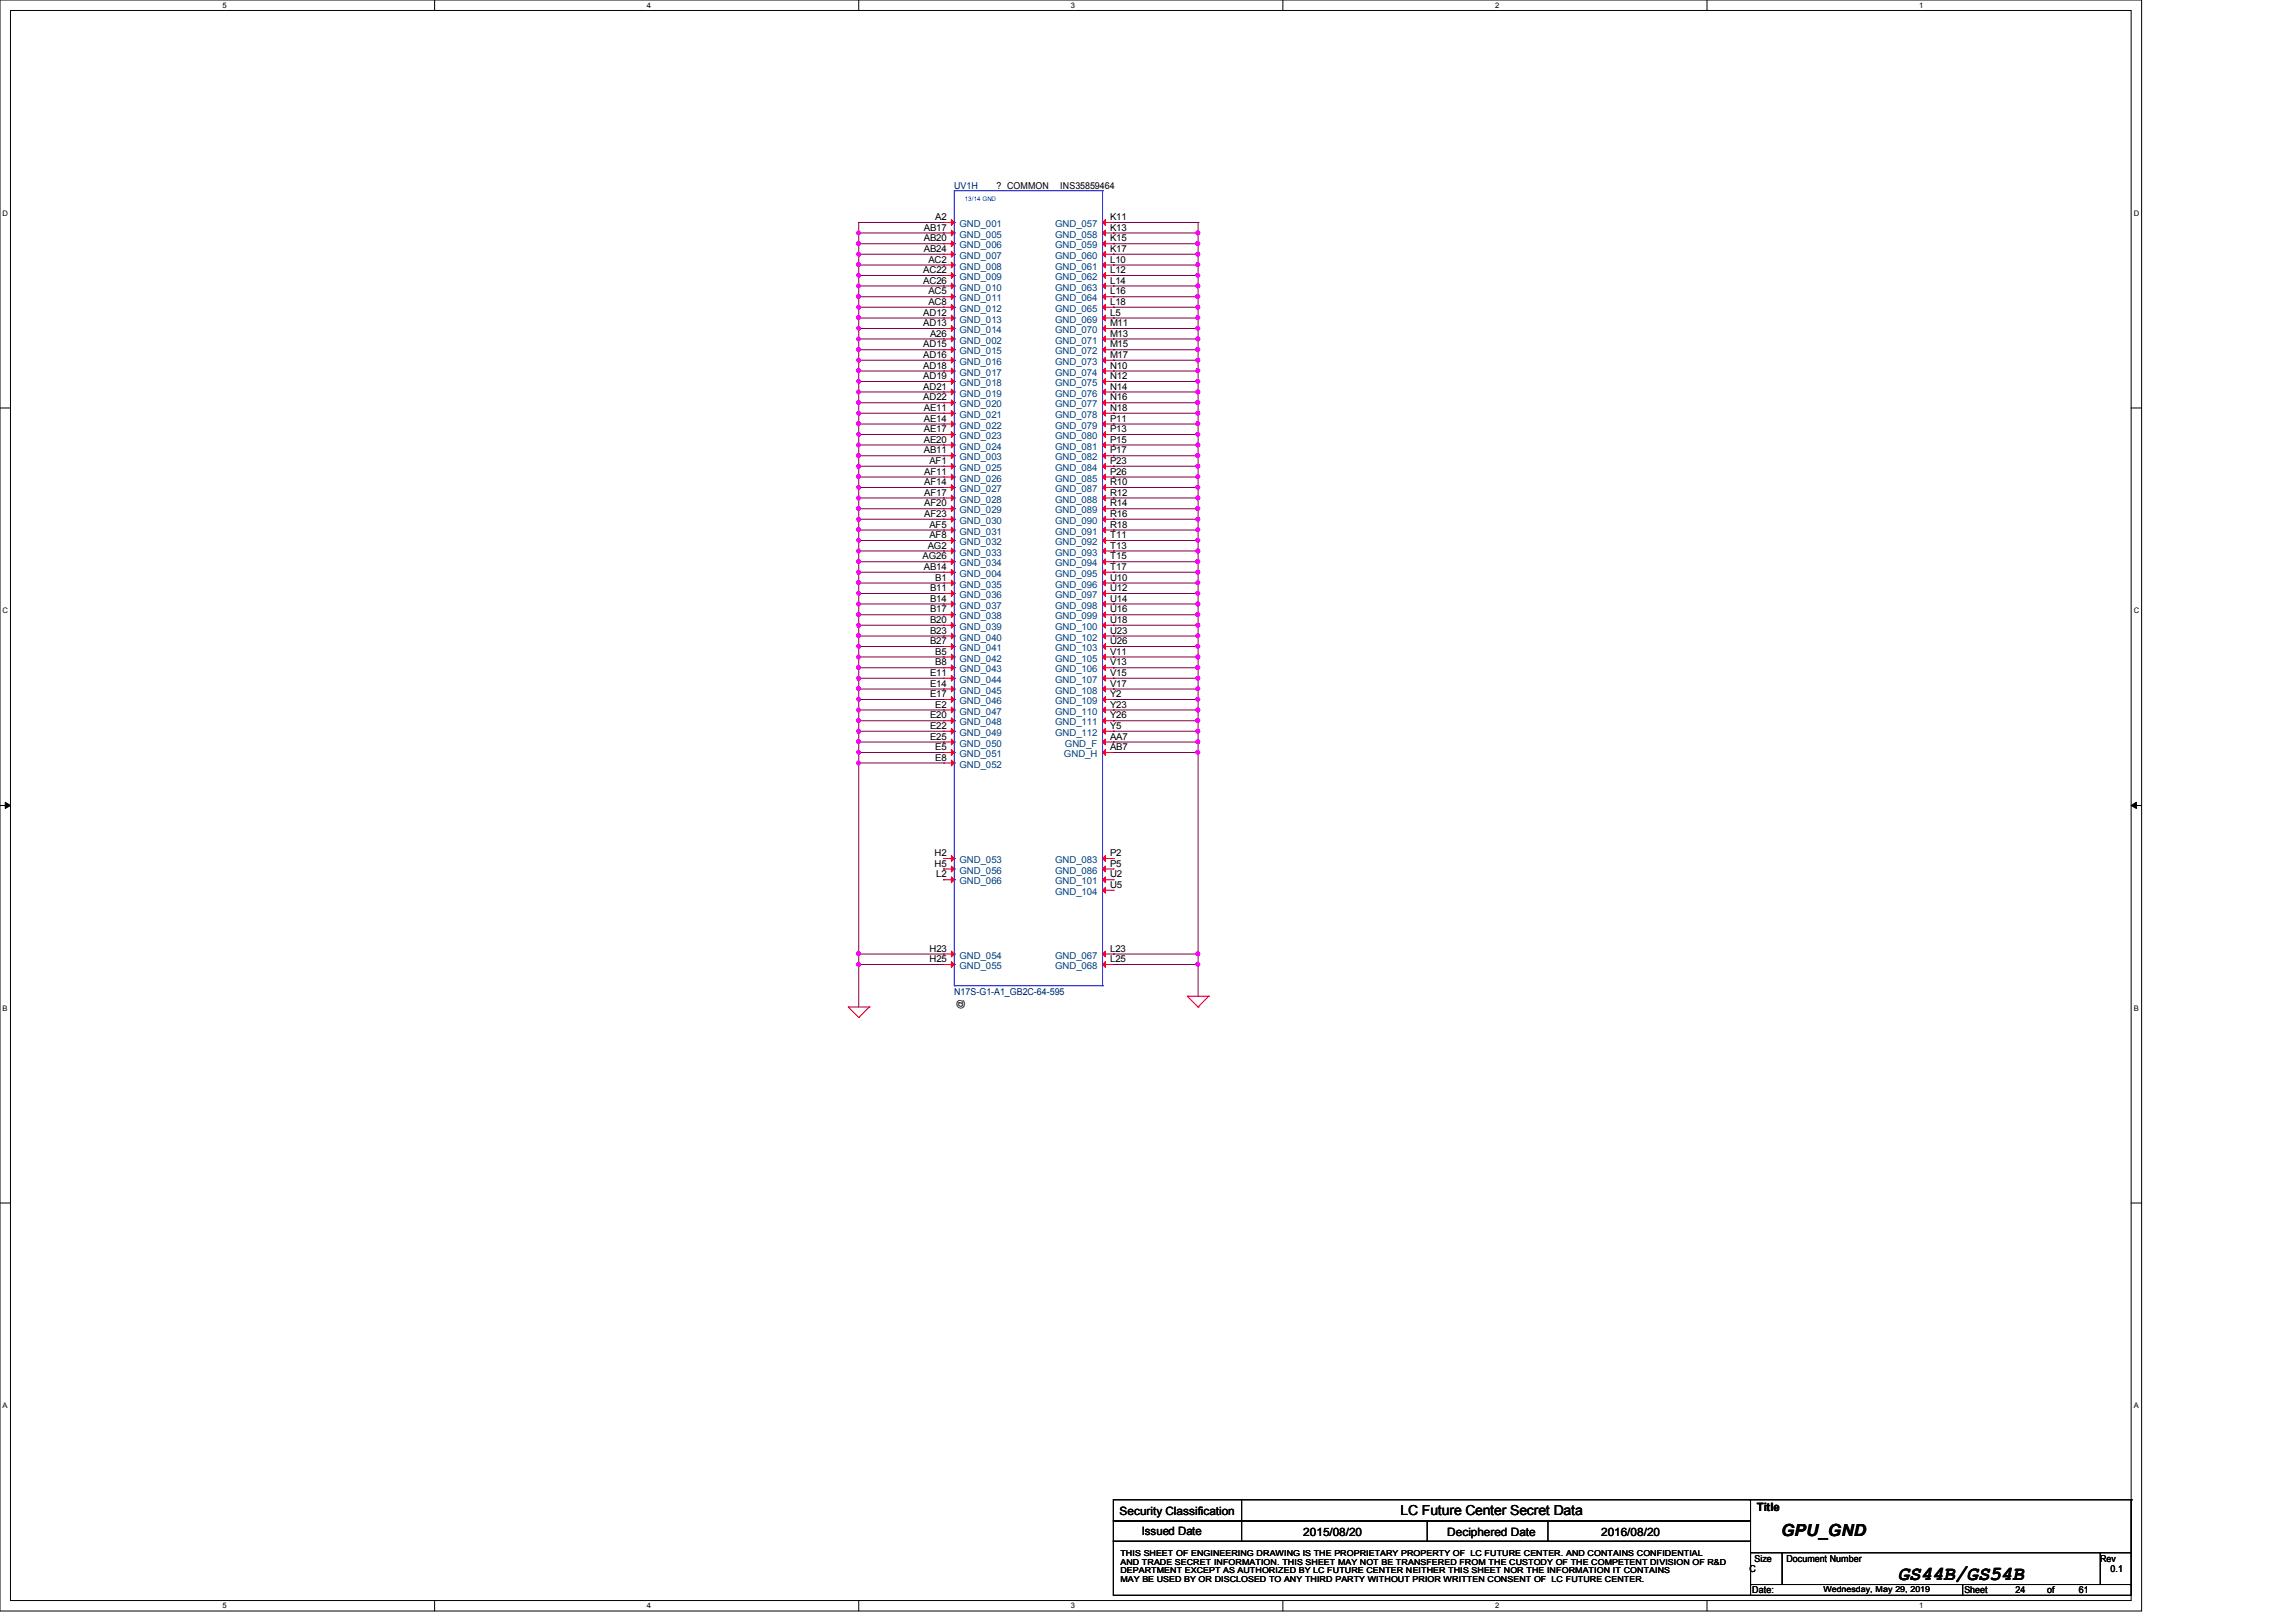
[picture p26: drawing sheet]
<svg xmlns="http://www.w3.org/2000/svg" width="297mm" height="210mm" viewBox="0 0 297 210" stroke-linecap="round" stroke-linejoin="round" font-family="sans-serif">
<defs><g id="words">
<text font-size="2.6" x="245.5" y="204.5">GS44B/GS54B</text>
<text font-size="2.2" x="230.4" y="198.8">GPU_GND</text>
<text font-size="1.8" x="181.2" y="196.1">LC Future Center Secret Data</text>
<g font-size="1.5">
<text x="144.8" y="196">Security Classification</text>
<text x="227.2" y="195.5">Title</text>
<text x="147.7" y="198.6">Issued Date</text>
<text x="168.6" y="198.7">2015/08/20</text>
<text x="187.2" y="198.7">Deciphered Date</text>
<text x="207.1" y="198.7">2016/08/20</text>
</g>
<g font-size="1.2">
<text x="119.5" y="29.8">AB17</text>
<text x="121" y="28.5">A2</text>
<text x="128.9" y="24.4">? COMMON</text>
<text x="137.1" y="24.4">INS35859464</text>
<text x="143.6" y="29.8">K13</text>
<text x="143.6" y="28.5">K11</text>
<text x="119.4" y="35.3">AC22</text>
<text x="119.5" y="32.6">AB24</text>
<text x="119.5" y="31.2">AB20</text>
<text x="120.1" y="34">AC2</text>
<text x="143.6" y="35.3">L12</text>
<text x="143.6" y="34">L10</text>
<text x="143.6" y="32.6">K17</text>
<text x="143.6" y="31.2">K15</text>
<text x="119.4" y="40.9">AD12</text>
<text x="119.4" y="36.7">AC26</text>
<text x="120.1" y="39.5">AC8</text>
<text x="120.1" y="38.1">AC5</text>
<text x="143.6" y="40.9">L5</text>
<text x="143.6" y="39.5">L18</text>
<text x="143.6" y="38.1">L16</text>
<text x="143.6" y="36.7">L14</text>
<text x="119.4" y="47.7">AD18</text>
<text x="119.4" y="46.3">AD16</text>
<text x="119.4" y="45">AD15</text>
<text x="119.4" y="42.2">AD13</text>
<text x="120.3" y="43.6">A26</text>
<text x="143.6" y="47.7">N10</text>
<text x="143.6" y="46.3">M17</text>
<text x="143.6" y="45">M15</text>
<text x="143.6" y="43.6">M13</text>
<text x="143.6" y="42.2">M11</text>
<text x="119.4" y="51.8">AD22</text>
<text x="119.4" y="50.4">AD21</text>
<text x="119.4" y="49.1">AD19</text>
<text x="119.5" y="53.2">AE11</text>
<text x="143.6" y="53.2">N18</text>
<text x="143.6" y="51.8">N16</text>
<text x="143.6" y="50.4">N14</text>
<text x="143.6" y="49.1">N12</text>
<text x="119.5" y="58.7">AB11</text>
<text x="119.5" y="57.3">AE20</text>
<text x="119.5" y="55.9">AE17</text>
<text x="119.5" y="54.6">AE14</text>
<text x="143.6" y="58.7">P17</text>
<text x="143.6" y="57.3">P15</text>
<text x="143.6" y="55.9">P13</text>
<text x="143.6" y="54.6">P11</text>
<text x="119.5" y="65.5">AF20</text>
<text x="119.5" y="64.1">AF17</text>
<text x="119.5" y="62.8">AF14</text>
<text x="119.5" y="61.4">AF11</text>
<text x="120.2" y="60">AF1</text>
<text x="143.6" y="65.5">R14</text>
<text x="143.6" y="64.1">R12</text>
<text x="143.6" y="62.8">R10</text>
<text x="143.6" y="61.4">P26</text>
<text x="143.6" y="60">P23</text>
<text x="119.5" y="66.9">AF23</text>
<text x="120" y="71">AG2</text>
<text x="120.2" y="69.6">AF8</text>
<text x="120.2" y="68.3">AF5</text>
<text x="143.6" y="71">T13</text>
<text x="143.6" y="69.6">T11</text>
<text x="143.6" y="68.3">R18</text>
<text x="143.6" y="66.9">R16</text>
<text x="119.3" y="72.4">AG26</text>
<text x="119.5" y="73.7">AB14</text>
<text x="120.3" y="77.9">B14</text>
<text x="120.3" y="76.5">B11</text>
<text x="121" y="75.1">B1</text>
<text x="143.6" y="77.9">U14</text>
<text x="143.6" y="76.5">U12</text>
<text x="143.6" y="75.1">U10</text>
<text x="143.6" y="73.7">T17</text>
<text x="143.6" y="72.4">T15</text>
<text x="120.3" y="83.4">B27</text>
<text x="120.3" y="82">B23</text>
<text x="120.3" y="80.6">B20</text>
<text x="120.3" y="79.2">B17</text>
<text x="143.6" y="83.4">U26</text>
<text x="143.6" y="82">U23</text>
<text x="143.6" y="80.6">U18</text>
<text x="143.6" y="79.2">U16</text>
<text x="120.3" y="88.9">E14</text>
<text x="120.3" y="87.5">E11</text>
<text x="121" y="86.1">B8</text>
<text x="121" y="84.7">B5</text>
<text x="143.6" y="88.9">V17</text>
<text x="143.6" y="87.5">V15</text>
<text x="143.6" y="86.1">V13</text>
<text x="143.6" y="84.7">V11</text>
<text x="120.3" y="95.7">E25</text>
<text x="120.3" y="94.3">E22</text>
<text x="120.3" y="93">E20</text>
<text x="120.3" y="90.2">E17</text>
<text x="121" y="91.6">E2</text>
<text x="143.6" y="94.3">Y5</text>
<text x="143.6" y="93">Y26</text>
<text x="143.6" y="91.6">Y23</text>
<text x="143.6" y="90.2">Y2</text>
<text x="143.6" y="95.7">AA7</text>
<text x="121" y="98.4">E8</text>
<text x="121" y="97.1">E5</text>
<text x="143.6" y="97.1">AB7</text>
<text x="120.9" y="112.1">H5</text>
<text x="120.9" y="110.8">H2</text>
<text x="121.1" y="113.5">L2</text>
<text x="143.6" y="113.5">U2</text>
<text x="143.6" y="112.1">P5</text>
<text x="143.6" y="110.8">P2</text>
<text x="143.6" y="114.9">U5</text>
<text x="120.2" y="124.5">H25</text>
<text x="120.2" y="123.1">H23</text>
<text x="143.6" y="124.5">L25</text>
<text x="143.6" y="123.1">L23</text>
<text x="124.6" y="130.6" transform="rotate(-90 124.6 130.6)">@</text>
<text x="226.3" y="203.5">C</text>
<text x="227" y="202.1">Size</text>
<text x="231.1" y="202.1">Document Number</text>
<text x="271.7" y="202.1">Rev</text>
<text x="273" y="203.5">0.1</text>
<text x="226.7" y="206.2">Date:</text>
<text x="254.1" y="206.2">Sheet</text>
<text x="260.7" y="206.2">24</text>
<text x="264.8" y="206.2">of</text>
<text x="268.9" y="206.2">61</text>
</g>
<g font-size="1.2" fill="#000080">
<text x="123.4" y="24.4">UV1H</text>
<text x="123.4" y="128.7">N17S-G1-A1_GB2C-64-595</text>
</g>
<g font-size="1.2" fill="#004080">
<text x="124.1" y="29.4">GND_001</text>
<text x="136.5" y="29.4">GND_057</text>
<text x="124.1" y="34.9">GND_008</text>
<text x="124.1" y="33.5">GND_007</text>
<text x="124.1" y="32.1">GND_006</text>
<text x="124.1" y="30.7">GND_005</text>
<text x="136.5" y="34.9">GND_061</text>
<text x="136.5" y="33.5">GND_060</text>
<text x="136.5" y="32.1">GND_059</text>
<text x="136.5" y="30.7">GND_058</text>
<text x="124.1" y="41.7">GND_013</text>
<text x="124.1" y="40.3">GND_012</text>
<text x="124.1" y="39">GND_011</text>
<text x="124.1" y="37.6">GND_010</text>
<text x="124.1" y="36.2">GND_009</text>
<text x="136.5" y="41.7">GND_069</text>
<text x="136.5" y="40.3">GND_065</text>
<text x="136.5" y="39">GND_064</text>
<text x="136.5" y="37.6">GND_063</text>
<text x="136.5" y="36.2">GND_062</text>
<text x="124.1" y="47.2">GND_016</text>
<text x="124.1" y="45.8">GND_015</text>
<text x="124.1" y="44.5">GND_002</text>
<text x="124.1" y="43.1">GND_014</text>
<text x="136.5" y="47.2">GND_073</text>
<text x="136.5" y="45.8">GND_072</text>
<text x="136.5" y="44.5">GND_071</text>
<text x="136.5" y="43.1">GND_070</text>
<text x="124.1" y="52.7">GND_020</text>
<text x="124.1" y="51.3">GND_019</text>
<text x="124.1" y="50">GND_018</text>
<text x="124.1" y="48.6">GND_017</text>
<text x="136.5" y="52.7">GND_077</text>
<text x="136.5" y="51.3">GND_076</text>
<text x="136.5" y="50">GND_075</text>
<text x="136.5" y="48.6">GND_074</text>
<text x="124.1" y="59.6">GND_003</text>
<text x="124.1" y="58.2">GND_024</text>
<text x="124.1" y="56.8">GND_023</text>
<text x="124.1" y="55.5">GND_022</text>
<text x="124.1" y="54.1">GND_021</text>
<text x="136.5" y="59.6">GND_082</text>
<text x="136.5" y="58.2">GND_081</text>
<text x="136.5" y="56.8">GND_080</text>
<text x="136.5" y="55.5">GND_079</text>
<text x="136.5" y="54.1">GND_078</text>
<text x="124.1" y="65">GND_028</text>
<text x="124.1" y="63.7">GND_027</text>
<text x="124.1" y="62.3">GND_026</text>
<text x="124.1" y="60.9">GND_025</text>
<text x="136.5" y="65">GND_088</text>
<text x="136.5" y="63.7">GND_087</text>
<text x="136.5" y="62.3">GND_085</text>
<text x="136.5" y="60.9">GND_084</text>
<text x="124.1" y="71.9">GND_033</text>
<text x="124.1" y="70.5">GND_032</text>
<text x="124.1" y="69.2">GND_031</text>
<text x="124.1" y="67.8">GND_030</text>
<text x="124.1" y="66.4">GND_029</text>
<text x="136.5" y="71.9">GND_093</text>
<text x="136.5" y="70.5">GND_092</text>
<text x="136.5" y="69.2">GND_091</text>
<text x="136.5" y="67.8">GND_090</text>
<text x="136.5" y="66.4">GND_089</text>
<text x="124.1" y="77.4">GND_036</text>
<text x="124.1" y="76">GND_035</text>
<text x="124.1" y="74.6">GND_004</text>
<text x="124.1" y="73.3">GND_034</text>
<text x="136.5" y="77.4">GND_097</text>
<text x="136.5" y="76">GND_096</text>
<text x="136.5" y="74.6">GND_095</text>
<text x="136.5" y="73.3">GND_094</text>
<text x="124.1" y="82.9">GND_040</text>
<text x="124.1" y="81.5">GND_039</text>
<text x="124.1" y="80.1">GND_038</text>
<text x="124.1" y="78.7">GND_037</text>
<text x="136.5" y="82.9">GND_102</text>
<text x="136.5" y="81.5">GND_100</text>
<text x="136.5" y="80.1">GND_099</text>
<text x="136.5" y="78.7">GND_098</text>
<text x="124.1" y="89.7">GND_045</text>
<text x="124.1" y="88.3">GND_044</text>
<text x="124.1" y="87">GND_043</text>
<text x="124.1" y="85.6">GND_042</text>
<text x="124.1" y="84.2">GND_041</text>
<text x="136.5" y="89.7">GND_108</text>
<text x="136.5" y="88.3">GND_107</text>
<text x="136.5" y="87">GND_106</text>
<text x="136.5" y="85.6">GND_105</text>
<text x="136.5" y="84.2">GND_103</text>
<text x="124.1" y="95.2">GND_049</text>
<text x="124.1" y="93.9">GND_048</text>
<text x="124.1" y="92.5">GND_047</text>
<text x="124.1" y="91.1">GND_046</text>
<text x="136.5" y="95.2">GND_112</text>
<text x="136.5" y="93.9">GND_111</text>
<text x="136.5" y="92.5">GND_110</text>
<text x="136.5" y="91.1">GND_109</text>
<text x="124.1" y="99.3">GND_052</text>
<text x="124.1" y="98">GND_051</text>
<text x="124.1" y="96.6">GND_050</text>
<text x="137.6" y="98">GND_H</text>
<text x="137.7" y="96.6">GND_F</text>
<text x="124.1" y="113">GND_056</text>
<text x="124.1" y="111.7">GND_053</text>
<text x="136.5" y="113">GND_086</text>
<text x="136.5" y="111.7">GND_083</text>
<text x="124.1" y="114.4">GND_066</text>
<text x="136.5" y="115.8">GND_104</text>
<text x="136.5" y="114.4">GND_101</text>
<text x="124.1" y="125.4">GND_055</text>
<text x="124.1" y="124">GND_054</text>
<text x="136.5" y="125.4">GND_068</text>
<text x="136.5" y="124">GND_067</text>
</g>
<g font-size="1.1">
<text x="144.9" y="201.3">THIS SHEET OF ENGINEERING DRAWING IS THE PROPRIETARY PROPERTY OF LC FUTURE CENTER. AND CONTAINS CONFIDENTIAL</text>
<text x="144.9" y="202.4">AND TRADE SECRET INFORMATION. THIS SHEET MAY NOT BE TRANSFERED FROM THE CUSTODY OF THE COMPETENT DIVISION OF R&amp;D</text>
<text x="144.9" y="203.5">DEPARTMENT EXCEPT AS AUTHORIZED BY LC FUTURE CENTER NEITHER THIS SHEET NOR THE INFORMATION IT CONTAINS</text>
<text x="144.9" y="204.6">MAY BE USED BY OR DISCLOSED TO ANY THIRD PARTY WITHOUT PRIOR WRITTEN CONSENT OF LC FUTURE CENTER.</text>
<text x="235.9" y="206">Wednesday, May 29, 2019</text>
</g>
<g font-size="1">
<text x="28.8" y="1">5</text>
<text x="83.7" y="1">4</text>
<text x="138.5" y="1">3</text>
<text x="193.4" y="1">2</text>
<text x="248.3" y="1">1</text>
<text x=".3" y="27.9">D</text>
<text x="276" y="27.9">D</text>
<text x=".3" y="79.4">C</text>
<text x="276" y="79.4">C</text>
<text x=".3" y="130.8">B</text>
<text x="276" y="130.8">B</text>
<text x=".3" y="182.2">A</text>
<text x="276" y="182.2">A</text>
<text x="28.8" y="208.1">5</text>
<text x="83.7" y="208.1">4</text>
<text x="138.5" y="208.1">3</text>
<text x="193.4" y="208.1">2</text>
<text x="248.3" y="208.1">1</text>
</g>
<text font-size=".8" fill="#00f" x="124.8" y="26">13/14 GND</text>
</g></defs>
<path d="M0 0h277v208.4h-277zM1.4 1.4h274.3v205.7h-274.3z" fill="none" stroke="#000" stroke-width=".13"/>
<g fill="#fff">
<path d="M28.8 .1h.5v1.1h-.5z"/>
<path d="M28.8 207.2h.5v1.1h-.5z"/>
</g>
<path d="M56.2 0v1.4M56.2 207.1v1.3" fill="none" stroke="#000" stroke-width=".13"/>
<g fill="#fff">
<path d="M83.7 .1h.5v1.1h-.5z"/>
<path d="M83.7 207.2h.5v1.1h-.5z"/>
</g>
<path d="M111.1 0v1.4M111.1 207.1v1.3" fill="none" stroke="#000" stroke-width=".13"/>
<g fill="#fff">
<path d="M138.5 .1h.6v1.1h-.6z"/>
<path d="M138.5 207.2h.6v1.1h-.6z"/>
</g>
<path d="M165.9 0v1.4M165.9 207.1v1.3" fill="none" stroke="#000" stroke-width=".13"/>
<g fill="#fff">
<path d="M193.4 .1h.5v1.1h-.5z"/>
<path d="M193.4 207.2h.5v1.1h-.5z"/>
</g>
<path d="M220.8 0v1.4M220.8 207.1v1.3" fill="none" stroke="#000" stroke-width=".13"/>
<g fill="#fff">
<path d="M248.2 .1h.6v1.1h-.6z"/>
<path d="M248.2 207.2h.6v1.1h-.6z"/>
<path d="M.3 27.1h.8v1.1h-.8z"/>
<path d="M276 27.1h.7v1.1h-.7z"/>
<path d="M.3 78.5h.8v1.1h-.8z"/>
<path d="M276 78.5h.7v1.1h-.7z"/>
</g>
<path d="M0 52.8h1.4M275.7 52.8h1.3" fill="none" stroke="#000" stroke-width=".13"/>
<g fill="#fff">
<path d="M.3 129.9h.7v1.1h-.7z"/>
<path d="M276 129.9h.6v1.1h-.6z"/>
</g>
<path d="M0 104.2h1.4M275.7 104.2h1.3" fill="none" stroke="#000" stroke-width=".13"/>
<path d="M.7 103.8l.7 .4-.7 .4zM275.7 104.2l.7-.4v.8z" fill="#000" stroke="#000" stroke-width=".13"/>
<g fill="#fff">
<path d="M.3 181.4h.7v1.1h-.7z"/>
<path d="M276 181.4h.6v1.1h-.6z"/>
</g>
<g fill="none" stroke="#000" stroke-width=".13">
<path d="M0 155.7h1.4M275.7 155.7h1.3M144 194.1h82.4v2.7h-82.4zM144 196.8h82.4v2.6h-82.4zM144 199.4h82.4v7h-82.4zM160.6 196.8h.1M160.6 199.4h.1M160.6 194.1v5.3M184.6 199.4h.1M184.6 196.8v2.6M200.2 199.4h.1M200.2 196.8v2.6"/>
<path d="M226.3 194.1h49.4M275.7 194.1h.1M275.7 194.1v6.8M226.4 200.9h4.1v4.1h-4.1zM226.4 205h27.5v1.4h-27.5zM230.5 200.9h41.2v4.1h-41.2zM253.9 205h21.8v1.4h-21.8zM271.7 200.9h4v4.1h-4z"/>
</g>
<g fill="none" stroke="#f00" stroke-width=".13">
<path d="M122 39.8h.1M122 38.4h.1M122 37h.1M122 35.6h.1M122 34.3h.1M122 32.9h.1M122 31.5h.1M122 30.1h.1M122 28.8h.1M122 39.8h1.4M122 38.4h1.4M122 37h1.4"/>
<path d="M122 35.6h1.4M122 34.3h1.4M122 32.9h1.4M122 31.5h1.4M122 30.1h1.4M122 28.8h1.4M142.6 39.8h1.4M142.6 38.4h1.4M142.6 37h1.4M142.6 35.6h1.4M142.6 34.3h1.4M142.6 32.9h1.4"/>
<path d="M142.6 31.5h1.4M142.6 30.1h1.4M142.6 28.8h1.4M144 39.8h.1M144 38.4h.1M144 37h.1M144 35.6h.1M144 34.3h.1M144 32.9h.1M144 31.5h.1M144 30.1h.1M144 28.8h.1"/>
<path d="M122 59h.1M122 57.6h.1M122 56.2h.1M122 54.9h.1M122 53.5h.1M122 52.1h.1M122 50.7h.1M122 49.4h.1M122 48h.1M122 46.6h.1M122 45.3h.1M122 43.9h.1"/>
<path d="M122 42.5h.1M122 41.1h.1M122 59h1.4M122 57.6h1.4M122 56.2h1.4M122 54.9h1.4M122 53.5h1.4M122 52.1h1.4M122 50.7h1.4M122 49.4h1.4M122 48h1.4M122 46.6h1.4"/>
<path d="M122 45.3h1.4M122 43.9h1.4M122 42.5h1.4M122 41.1h1.4M142.6 59h1.4M142.6 57.6h1.4M142.6 56.2h1.4M142.6 54.9h1.4M142.6 53.5h1.4M142.6 52.1h1.4M142.6 50.7h1.4M142.6 49.4h1.4"/>
<path d="M142.6 48h1.4M142.6 46.6h1.4M142.6 45.3h1.4M142.6 43.9h1.4M142.6 42.5h1.4M142.6 41.1h1.4M144 59h.1M144 57.6h.1M144 56.2h.1M144 54.9h.1M144 53.5h.1M144 52.1h.1"/>
<path d="M144 50.7h.1M144 49.4h.1M144 48h.1M144 46.6h.1M144 45.3h.1M144 43.9h.1M144 42.5h.1M144 41.1h.1M122 79.5h.1M122 78.1h.1M122 76.8h.1M122 75.4h.1"/>
<path d="M122 74h.1M122 72.7h.1M122 71.3h.1M122 69.9h.1M122 68.6h.1M122 67.2h.1M122 65.8h.1M122 64.4h.1M122 63.1h.1M122 61.7h.1M122 60.3h.1M122 79.5h1.4"/>
<path d="M122 78.1h1.4M122 76.8h1.4M122 75.4h1.4M122 74h1.4M122 72.7h1.4M122 71.3h1.4M122 69.9h1.4M122 68.6h1.4M122 67.2h1.4M122 65.8h1.4M122 64.4h1.4M122 63.1h1.4"/>
<path d="M122 61.7h1.4M122 60.3h1.4M142.6 79.5h1.4M142.6 78.1h1.4M142.6 76.8h1.4M142.6 75.4h1.4M142.6 74h1.4M142.6 72.7h1.4M142.6 71.3h1.4M142.6 69.9h1.4M142.6 68.6h1.4M142.6 67.2h1.4"/>
<path d="M142.6 65.8h1.4M142.6 64.4h1.4M142.6 63.1h1.4M142.6 61.7h1.4M142.6 60.3h1.4M144 79.5h.1M144 78.1h.1M144 76.8h.1M144 75.4h.1M144 74h.1M144 72.7h.1M144 71.3h.1"/>
<path d="M144 69.9h.1M144 68.6h.1M144 67.2h.1M144 65.8h.1M144 64.4h.1M144 63.1h.1M144 61.7h.1M144 60.3h.1M122 98.7h.1M122 97.4h.1M122 96h.1M122 94.6h.1"/>
<path d="M122 93.3h.1M122 91.9h.1M122 90.5h.1M122 89.2h.1M122 87.8h.1M122 86.4h.1M122 85h.1M122 83.7h.1M122 82.3h.1M122 80.9h.1M122 98.7h1.4M122 97.4h1.4"/>
<path d="M122 96h1.4M122 94.6h1.4M122 93.3h1.4M122 91.9h1.4M122 90.5h1.4M122 89.2h1.4M122 87.8h1.4M122 86.4h1.4M122 85h1.4M122 83.7h1.4M122 82.3h1.4M122 80.9h1.4"/>
<path d="M142.6 97.4h1.4M142.6 96h1.4M142.6 94.6h1.4M142.6 93.3h1.4M142.6 91.9h1.4M142.6 90.5h1.4M142.6 89.2h1.4M142.6 87.8h1.4M142.6 86.4h1.4M142.6 85h1.4M142.6 83.7h1.4M142.6 82.3h1.4"/>
<path d="M142.6 80.9h1.4M144 97.4h.1M144 96h.1M144 94.6h.1M144 93.3h.1M144 91.9h.1M144 90.5h.1M144 89.2h.1M144 87.8h.1M144 86.4h.1M144 85h.1M144 83.7h.1"/>
<path d="M144 82.3h.1M144 80.9h.1M122 113.8h.1M122 112.4h.1M122 111.1h.1M122 113.8h1.4M122 112.4h1.4M122 111.1h1.4M142.6 113.8h1.4M142.6 112.4h1.4M142.6 111.1h1.4M142.6 115.2h1.4"/>
<path d="M144 115.2h.1M144 113.8h.1M144 112.4h.1M144 111.1h.1M109.7 130.3h.1M109.7 130.3h2.7M109.7 130.3l1.4 1.4M111.1 131.7h.1M112.4 130.3h.1M112.4 130.3l-1.3 1.4M122 124.8h.1M122 123.4h.1"/>
<path d="M122 124.8h1.4M122 123.4h1.4M142.6 124.8h1.4M142.6 123.4h1.4M144 124.8h.1M144 123.4h.1M153.6 128.9h.1M153.6 128.9h2.7M153.6 128.9l1.4 1.4M155 130.3h.1M156.3 128.9h.1M156.3 128.9l-1.3 1.4"/>
</g>
<g fill="none" stroke="#00f" stroke-width=".13">
<path d="M123.4 39.8h.1M123.4 38.4h.1M123.4 37h.1M123.4 35.6h.1M123.4 34.3h.1M123.4 32.9h.1M123.4 31.5h.1M123.4 30.1h.1M123.4 28.8h.1M123.4 24.7h.1M123.4 24.7h19.2M123.4 24.7v102.9"/>
<path d="M142.6 24.7h.1M142.6 39.8h.1M142.6 38.4h.1M142.6 37h.1M142.6 35.6h.1M142.6 34.3h.1M142.6 32.9h.1M142.6 31.5h.1M142.6 30.1h.1M142.6 28.8h.1M142.6 24.7v102.9M123.4 57.6h.1"/>
<path d="M123.4 56.2h.1M123.4 54.9h.1M123.4 53.5h.1M123.4 52.1h.1M123.4 50.7h.1M123.4 49.4h.1M123.4 48h.1M123.4 46.6h.1M123.4 45.3h.1M123.4 42.5h.1M123.4 41.1h.1M123.4 59h.1"/>
<path d="M123.4 43.9h.1M142.6 59h.1M142.6 57.6h.1M142.6 56.2h.1M142.6 54.9h.1M142.6 53.5h.1M142.6 52.1h.1M142.6 50.7h.1M142.6 49.4h.1M142.6 48h.1M142.6 46.6h.1M142.6 45.3h.1"/>
<path d="M142.6 43.9h.1M142.6 42.5h.1M142.6 41.1h.1M123.4 79.5h.1M123.4 78.1h.1M123.4 76.8h.1M123.4 75.4h.1M123.4 72.7h.1M123.4 71.3h.1M123.4 69.9h.1M123.4 68.6h.1M123.4 67.2h.1"/>
<path d="M123.4 65.8h.1M123.4 64.4h.1M123.4 63.1h.1M123.4 61.7h.1M123.4 60.3h.1M123.4 74h.1M142.6 79.5h.1M142.6 78.1h.1M142.6 76.8h.1M142.6 75.4h.1M142.6 74h.1M142.6 72.7h.1"/>
<path d="M142.6 71.3h.1M142.6 69.9h.1M142.6 68.6h.1M142.6 67.2h.1M142.6 65.8h.1M142.6 64.4h.1M142.6 63.1h.1M142.6 61.7h.1M142.6 60.3h.1M123.4 98.7h.1M123.4 97.4h.1M123.4 96h.1"/>
<path d="M123.4 94.6h.1M123.4 93.3h.1M123.4 91.9h.1M123.4 90.5h.1M123.4 89.2h.1M123.4 87.8h.1M123.4 86.4h.1M123.4 85h.1M123.4 83.7h.1M123.4 82.3h.1M123.4 80.9h.1M142.6 97.4h.1"/>
<path d="M142.6 96h.1M142.6 94.6h.1M142.6 93.3h.1M142.6 91.9h.1M142.6 90.5h.1M142.6 89.2h.1M142.6 87.8h.1M142.6 86.4h.1M142.6 85h.1M142.6 83.7h.1M142.6 82.3h.1M142.6 80.9h.1"/>
<path d="M123.4 113.8h.1M123.4 112.4h.1M123.4 111.1h.1M142.6 115.2h.1M142.6 113.8h.1M142.6 112.4h.1M142.6 111.1h.1M123.4 124.8h.1M123.4 123.4h.1M123.4 127.6h.1M123.4 127.6h19.2M142.6 124.8h.1"/>
<path d="M142.6 123.4h.1M142.6 127.6h.1"/>
</g>
<g fill="#f00" stroke="#f00" stroke-width=".13">
<path d="M123.1 124.4l.3 .4-.3 .4z"/>
<path d="M123.1 123.1l.3 .3-.3 .4z"/>
<path d="M123.1 113.5l.3 .3-.3 .4z"/>
<path d="M123.1 112.1l.3 .3-.3 .4z"/>
<path d="M123.1 110.7l.3 .4-.3 .4z"/>
<path d="M123.1 98.3l.3 .4-.3 .4z"/>
<path d="M123.1 97l.3 .4-.3 .3z"/>
<path d="M123.1 95.6l.3 .4-.3 .4z"/>
<path d="M123.1 94.2l.3 .4-.3 .4z"/>
<path d="M123.1 92.9l.3 .4-.3 .3z"/>
<path d="M123.1 91.5l.3 .4-.3 .3z"/>
<path d="M123.1 90.1l.3 .4-.3 .4z"/>
<path d="M123.1 88.8l.3 .4-.3 .3z"/>
<path d="M123.1 87.4l.3 .4-.3 .3z"/>
<path d="M123.1 86l.3 .4-.3 .4z"/>
<path d="M123.1 84.6l.3 .4-.3 .4z"/>
<path d="M123.1 83.3l.3 .4-.3 .3z"/>
<path d="M123.1 81.9l.3 .4-.3 .4z"/>
<path d="M123.1 80.5l.3 .4-.3 .4z"/>
<path d="M123.1 79.2l.3 .3-.3 .4z"/>
<path d="M123.1 77.8l.3 .3-.3 .4z"/>
<path d="M123.1 76.4l.3 .4-.3 .4z"/>
<path d="M123.1 75.1l.3 .3-.3 .4z"/>
<path d="M123.1 73.7l.3 .3-.3 .4z"/>
<path d="M123.1 72.3l.3 .4-.3 .4z"/>
<path d="M123.1 70.9l.3 .4-.3 .4z"/>
<path d="M123.1 69.6l.3 .3-.3 .4z"/>
<path d="M123.1 68.2l.3 .4-.3 .4z"/>
<path d="M123.1 66.8l.3 .4-.3 .4z"/>
<path d="M123.1 65.4l.3 .4-.3 .4z"/>
<path d="M123.1 64.1l.3 .3-.3 .4z"/>
<path d="M123.1 62.7l.3 .4-.3 .4z"/>
<path d="M123.1 61.3l.3 .4-.3 .4z"/>
<path d="M123.1 59.9l.3 .4-.3 .4z"/>
<path d="M123.1 58.6l.3 .4-.3 .4z"/>
<path d="M123.1 57.2l.3 .4-.3 .4z"/>
<path d="M123.1 55.8l.3 .4-.3 .4z"/>
<path d="M123.1 54.5l.3 .4-.3 .3z"/>
<path d="M123.1 53.1l.3 .4-.3 .3z"/>
<path d="M123.1 51.7l.3 .4-.3 .4z"/>
<path d="M123.1 50.3l.3 .4-.3 .4z"/>
<path d="M123.1 49l.3 .4-.3 .3z"/>
<path d="M123.1 47.6l.3 .4-.3 .4z"/>
<path d="M123.1 46.2l.3 .4-.3 .4z"/>
<path d="M123.1 44.9l.3 .4-.3 .3z"/>
<path d="M123.1 43.5l.3 .4-.3 .3z"/>
<path d="M123.1 42.1l.3 .4-.3 .4z"/>
<path d="M123.1 40.8l.3 .3-.3 .4z"/>
<path d="M123.1 39.4l.3 .4-.3 .3z"/>
<path d="M123.1 38l.3 .4-.3 .4z"/>
<path d="M123.1 36.6l.3 .4-.3 .4z"/>
<path d="M123.1 35.3l.3 .3-.3 .4z"/>
<path d="M123.1 33.9l.3 .4-.3 .4z"/>
<path d="M123.1 32.5l.3 .4-.3 .4z"/>
<path d="M123.1 31.2l.3 .3-.3 .4z"/>
<path d="M123.1 29.8l.3 .3-.3 .4z"/>
<path d="M123.1 28.4l.3 .4-.3 .4z"/>
<path d="M142.6 124.8l.4-.4v.8z"/>
<path d="M143 123.1v.7l-.4-.4z"/>
<path d="M142.6 115.2l.4-.4v.8z"/>
<path d="M142.6 113.8l.4-.3v.7z"/>
<path d="M142.6 112.4l.4-.3v.7z"/>
<path d="M143 110.7v.8l-.4-.4z"/>
<path d="M142.6 97.4l.4-.4v.7z"/>
<path d="M143 95.6v.8l-.4-.4z"/>
<path d="M143 94.2v.8l-.4-.4z"/>
<path d="M143 92.9v.7l-.4-.3z"/>
<path d="M142.6 91.9l.4-.4v.7z"/>
<path d="M142.6 90.5l.4-.4v.8z"/>
<path d="M142.6 89.2l.4-.4v.7z"/>
<path d="M143 87.4v.7l-.4-.3z"/>
<path d="M143 86v.8l-.4-.4z"/>
<path d="M142.6 85l.4-.4v.8z"/>
<path d="M142.6 83.7l.4-.4v.7z"/>
<path d="M142.6 82.3l.4-.4v.8z"/>
<path d="M143 80.5v.8l-.4-.4z"/>
<path d="M143 79.2v.7l-.4-.4z"/>
<path d="M142.6 78.1l.4-.3v.7z"/>
<path d="M142.6 76.8l.4-.4v.8z"/>
<path d="M142.6 75.4l.4-.3v.7z"/>
<path d="M143 73.7v.7l-.4-.4z"/>
<path d="M143 72.3v.8l-.4-.4z"/>
<path d="M142.6 71.3l.4-.4v.8z"/>
<path d="M142.6 69.9l.4-.3v.7z"/>
<path d="M142.6 68.6l.4-.4v.8z"/>
<path d="M142.6 67.2l.4-.4v.8z"/>
<path d="M143 65.4v.8l-.4-.4z"/>
<path d="M143 64.1v.7l-.4-.4z"/>
<path d="M142.6 63.1l.4-.4v.8z"/>
<path d="M142.6 61.7l.4-.4v.8z"/>
<path d="M142.6 60.3l.4-.4v.8z"/>
<path d="M143 58.6v.8l-.4-.4z"/>
<path d="M143 57.2v.8l-.4-.4z"/>
<path d="M143 55.8v.8l-.4-.4z"/>
<path d="M142.6 54.9l.4-.4v.7z"/>
<path d="M142.6 53.5l.4-.4v.7z"/>
<path d="M142.6 52.1l.4-.4v.8z"/>
<path d="M143 50.3v.8l-.4-.4z"/>
<path d="M143 49v.7l-.4-.3z"/>
<path d="M142.6 48l.4-.4v.8z"/>
<path d="M142.6 46.6l.4-.4v.8z"/>
<path d="M142.6 45.3l.4-.4v.7z"/>
<path d="M143 43.5v.7l-.4-.3z"/>
<path d="M143 42.1v.8l-.4-.4z"/>
<path d="M143 40.8v.7l-.4-.4z"/>
<path d="M142.6 39.8l.4-.4v.7z"/>
<path d="M142.6 38.4l.4-.4v.8z"/>
<path d="M143 36.6v.8l-.4-.4z"/>
<path d="M143 35.3v.7l-.4-.4z"/>
<path d="M143 33.9v.8l-.4-.4z"/>
<path d="M142.6 32.9l.4-.4v.8z"/>
<path d="M142.6 31.5l.4-.3v.7z"/>
<path d="M142.6 30.1l.4-.3v.7z"/>
<path d="M142.6 28.8l.4-.4v.8z"/>
</g>
<g fill="none" stroke="#800040" stroke-width=".13">
<path d="M111.1 31.5h.1M111.1 30.1h.1M111.1 28.8h.1M111.1 39.8h.1M111.1 38.4h.1M111.1 37h.1M111.1 35.6h.1M111.1 34.3h.1M111.1 32.9h.1M111.1 28.8v101.5M111.1 30.1h10.9M111.1 28.8h10.9"/>
<path d="M111.1 39.8h10.9M111.1 38.4h10.9M111.1 37h10.9M111.1 35.6h10.9M111.1 34.3h10.9M111.1 32.9h10.9M111.1 31.5h10.9M144 28.8h.1M144 39.8h.1M144 38.4h.1M144 37h.1M144 35.6h.1"/>
<path d="M144 34.3h.1M144 32.9h.1M144 31.5h.1M144 30.1h.1M144 30.1h11M144 28.8h11M144 39.8h11M144 38.4h11M144 37h11M144 35.6h11M144 34.3h11M144 32.9h11"/>
<path d="M144 31.5h11M155 39.8h.1M155 38.4h.1M155 37h.1M155 35.6h.1M155 34.3h.1M155 32.9h.1M155 31.5h.1M155 30.1h.1M155 28.8h.1M155 28.8v100.1M111.1 53.5h.1"/>
<path d="M111.1 52.1h.1M111.1 50.7h.1M111.1 49.4h.1M111.1 48h.1M111.1 46.6h.1M111.1 45.3h.1M111.1 43.9h.1M111.1 42.5h.1M111.1 41.1h.1M111.1 59h.1M111.1 57.6h.1M111.1 56.2h.1"/>
<path d="M111.1 54.9h.1M111.1 41.1h10.9M111.1 52.1h10.9M111.1 50.7h10.9M111.1 49.4h10.9M111.1 48h10.9M111.1 46.6h10.9M111.1 45.3h10.9M111.1 43.9h10.9M111.1 42.5h10.9M111.1 59h10.9M111.1 57.6h10.9"/>
<path d="M111.1 56.2h10.9M111.1 54.9h10.9M111.1 53.5h10.9M144 50.7h.1M144 49.4h.1M144 48h.1M144 46.6h.1M144 45.3h.1M144 43.9h.1M144 42.5h.1M144 41.1h.1M144 59h.1"/>
<path d="M144 57.6h.1M144 56.2h.1M144 54.9h.1M144 53.5h.1M144 52.1h.1M144 41.1h11M144 52.1h11M144 50.7h11M144 49.4h11M144 48h11M144 46.6h11M144 45.3h11"/>
<path d="M144 43.9h11M144 42.5h11M144 59h11M144 57.6h11M144 56.2h11M144 54.9h11M144 53.5h11M155 42.5h.1M155 41.1h.1M155 59h.1M155 57.6h.1M155 56.2h.1"/>
<path d="M155 54.9h.1M155 53.5h.1M155 52.1h.1M155 50.7h.1M155 49.4h.1M155 48h.1M155 46.6h.1M155 45.3h.1M155 43.9h.1M111.1 75.4h.1M111.1 74h.1M111.1 72.7h.1"/>
<path d="M111.1 71.3h.1M111.1 69.9h.1M111.1 68.6h.1M111.1 67.2h.1M111.1 65.8h.1M111.1 64.4h.1M111.1 63.1h.1M111.1 61.7h.1M111.1 60.3h.1M111.1 79.5h.1M111.1 78.1h.1M111.1 76.8h.1"/>
<path d="M111.1 63.1h10.9M111.1 61.7h10.9M111.1 60.3h10.9M111.1 74h10.9M111.1 72.7h10.9M111.1 71.3h10.9M111.1 69.9h10.9M111.1 68.6h10.9M111.1 67.2h10.9M111.1 65.8h10.9M111.1 64.4h10.9M111.1 79.5h10.9"/>
<path d="M111.1 78.1h10.9M111.1 76.8h10.9M111.1 75.4h10.9M144 61.7h.1M144 60.3h.1M144 72.7h.1M144 71.3h.1M144 69.9h.1M144 68.6h.1M144 67.2h.1M144 65.8h.1M144 64.4h.1"/>
<path d="M144 63.1h.1M144 79.5h.1M144 78.1h.1M144 76.8h.1M144 75.4h.1M144 74h.1M144 63.1h11M144 61.7h11M144 60.3h11M144 74h11M144 72.7h11M144 71.3h11"/>
<path d="M144 69.9h11M144 68.6h11M144 67.2h11M144 65.8h11M144 64.4h11M144 79.5h11M144 78.1h11M144 76.8h11M144 75.4h11M155 64.4h.1M155 63.1h.1M155 61.7h.1"/>
<path d="M155 60.3h.1M155 79.5h.1M155 78.1h.1M155 76.8h.1M155 75.4h.1M155 74h.1M155 72.7h.1M155 71.3h.1M155 69.9h.1M155 68.6h.1M155 67.2h.1M155 65.8h.1"/>
<path d="M111.1 97.4h.1M111.1 96h.1M111.1 94.6h.1M111.1 93.3h.1M111.1 91.9h.1M111.1 90.5h.1M111.1 89.2h.1M111.1 87.8h.1M111.1 86.4h.1M111.1 85h.1M111.1 83.7h.1M111.1 82.3h.1"/>
<path d="M111.1 80.9h.1M111.1 98.7h.1M111.1 85h10.9M111.1 83.7h10.9M111.1 82.3h10.9M111.1 80.9h10.9M111.1 96h10.9M111.1 94.6h10.9M111.1 93.3h10.9M111.1 91.9h10.9M111.1 90.5h10.9M111.1 89.2h10.9"/>
<path d="M111.1 87.8h10.9M111.1 86.4h10.9M111.1 98.7h10.9M111.1 97.4h10.9M144 83.7h.1M144 82.3h.1M144 80.9h.1M144 94.6h.1M144 93.3h.1M144 91.9h.1M144 90.5h.1M144 89.2h.1"/>
<path d="M144 87.8h.1M144 86.4h.1M144 85h.1M144 97.4h.1M144 96h.1M144 85h11M144 83.7h11M144 82.3h11M144 80.9h11M144 96h11M144 94.6h11M144 93.3h11"/>
<path d="M144 91.9h11M144 90.5h11M144 89.2h11M144 87.8h11M144 86.4h11M144 97.4h11M155 86.4h.1M155 85h.1M155 83.7h.1M155 82.3h.1M155 80.9h.1M155 96h.1"/>
<path d="M155 94.6h.1M155 93.3h.1M155 91.9h.1M155 90.5h.1M155 89.2h.1M155 87.8h.1M155 97.4h.1M111.1 123.4h.1M111.1 124.8h.1M111.1 124.8h10.9M111.1 123.4h10.9M144 124.8h.1"/>
<path d="M144 123.4h.1M144 124.8h11M144 123.4h11M155 123.4h.1M155 124.8h.1"/>
</g>
<g fill="#f0f" stroke="#f0f" stroke-width=".13">
<circle cx="111.1" cy="30.1" r=".24"/>
<circle cx="111.1" cy="53.5" r=".24"/>
<circle cx="111.1" cy="52.1" r=".24"/>
<circle cx="111.1" cy="50.7" r=".24"/>
<circle cx="111.1" cy="49.3" r=".23"/>
<circle cx="111.1" cy="48" r=".24"/>
<circle cx="111.1" cy="46.6" r=".24"/>
<circle cx="111.1" cy="45.2" r=".24"/>
<circle cx="111.1" cy="43.8" r=".24"/>
<circle cx="111.1" cy="42.5" r=".23"/>
<circle cx="111.1" cy="41.1" r=".24"/>
<circle cx="111.1" cy="39.7" r=".24"/>
<circle cx="111.1" cy="38.3" r=".24"/>
<circle cx="111.1" cy="37" r=".24"/>
<circle cx="111.1" cy="75.4" r=".24"/>
<circle cx="111.1" cy="74" r=".24"/>
<circle cx="111.1" cy="72.6" r=".24"/>
<circle cx="111.1" cy="71.3" r=".24"/>
<circle cx="111.1" cy="69.9" r=".23"/>
<circle cx="111.1" cy="68.5" r=".24"/>
<circle cx="111.1" cy="67.2" r=".24"/>
<circle cx="111.1" cy="65.8" r=".24"/>
<circle cx="111.1" cy="61.7" r=".24"/>
<circle cx="111.1" cy="60.3" r=".24"/>
<circle cx="111.1" cy="56.2" r=".23"/>
<circle cx="111.1" cy="97.3" r=".23"/>
<circle cx="111.1" cy="96" r=".24"/>
<circle cx="111.1" cy="94.6" r=".24"/>
<circle cx="111.1" cy="93.2" r=".24"/>
<circle cx="111.1" cy="91.9" r=".24"/>
<circle cx="111.1" cy="87.7" r=".24"/>
<circle cx="111.1" cy="85" r=".24"/>
<circle cx="111.1" cy="83.6" r=".23"/>
<circle cx="111.1" cy="82.2" r=".24"/>
<circle cx="111.1" cy="79.5" r=".24"/>
<circle cx="111.1" cy="78.1" r=".24"/>
<circle cx="154.9" cy="43.9" r=".25"/>
<circle cx="154.9" cy="42.5" r=".24"/>
<circle cx="154.9" cy="41.1" r=".25"/>
<circle cx="154.9" cy="39.8" r=".25"/>
<circle cx="154.9" cy="38.4" r=".25"/>
<circle cx="154.9" cy="37" r=".25"/>
<circle cx="154.9" cy="35.6" r=".24"/>
<circle cx="154.9" cy="34.2" r=".25"/>
<circle cx="154.9" cy="32.9" r=".25"/>
<circle cx="154.9" cy="31.5" r=".25"/>
<circle cx="154.9" cy="30.1" r=".25"/>
<circle cx="154.9" cy="64.4" r=".25"/>
<circle cx="154.9" cy="61.7" r=".25"/>
<circle cx="154.9" cy="58.9" r=".25"/>
<circle cx="154.9" cy="57.6" r=".25"/>
<circle cx="154.9" cy="56.2" r=".24"/>
<circle cx="154.9" cy="54.8" r=".25"/>
<circle cx="154.9" cy="53.5" r=".25"/>
<circle cx="154.9" cy="52.1" r=".25"/>
<circle cx="154.9" cy="49.4" r=".24"/>
<circle cx="154.9" cy="48" r=".25"/>
<circle cx="154.9" cy="46.6" r=".25"/>
<circle cx="154.9" cy="45.2" r=".25"/>
<circle cx="154.9" cy="85" r=".25"/>
<circle cx="154.9" cy="83.6" r=".24"/>
<circle cx="154.9" cy="82.3" r=".25"/>
<circle cx="154.9" cy="79.5" r=".25"/>
<circle cx="154.9" cy="78.1" r=".25"/>
<circle cx="154.9" cy="75.4" r=".25"/>
<circle cx="154.9" cy="74" r=".25"/>
<circle cx="154.9" cy="69.9" r=".24"/>
<circle cx="154.9" cy="67.2" r=".25"/>
<circle cx="154.9" cy="65.8" r=".25"/>
<circle cx="154.9" cy="96" r=".25"/>
<circle cx="154.9" cy="93.2" r=".25"/>
<circle cx="154.9" cy="91.9" r=".25"/>
<circle cx="154.9" cy="89.1" r=".25"/>
<circle cx="111.1" cy="35.6" r=".23"/>
<circle cx="111.1" cy="34.2" r=".24"/>
<circle cx="111.1" cy="32.9" r=".24"/>
<circle cx="111.1" cy="31.5" r=".24"/>
<circle cx="111.1" cy="63.1" r=".23"/>
<circle cx="111.1" cy="58.9" r=".24"/>
<circle cx="111.1" cy="57.6" r=".24"/>
<circle cx="111.1" cy="54.8" r=".24"/>
<circle cx="111.1" cy="64.4" r=".24"/>
<circle cx="111.1" cy="80.9" r=".24"/>
<circle cx="111.1" cy="76.8" r=".23"/>
<circle cx="111.1" cy="90.5" r=".23"/>
<circle cx="111.1" cy="89.1" r=".24"/>
<circle cx="111.1" cy="86.3" r=".24"/>
<circle cx="154.9" cy="50.7" r=".25"/>
<circle cx="154.9" cy="60.3" r=".25"/>
<circle cx="154.9" cy="72.6" r=".25"/>
<circle cx="154.9" cy="71.3" r=".25"/>
<circle cx="154.9" cy="68.5" r=".25"/>
<circle cx="154.9" cy="63.1" r=".24"/>
<circle cx="154.9" cy="80.9" r=".25"/>
<circle cx="154.9" cy="76.8" r=".24"/>
<circle cx="154.9" cy="94.6" r=".25"/>
<circle cx="154.9" cy="90.5" r=".24"/>
<circle cx="154.9" cy="87.8" r=".25"/>
<circle cx="154.9" cy="86.4" r=".25"/>
<circle cx="111.1" cy="124.8" r=".23"/>
<circle cx="111.1" cy="123.4" r=".24"/>
<circle cx="111.1" cy="98.7" r=".24"/>
<circle cx="154.9" cy="123.4" r=".25"/>
<circle cx="154.9" cy="97.4" r=".24"/>
<circle cx="154.9" cy="124.8" r=".24"/>
</g>
<use href="#words"/>
</svg>
